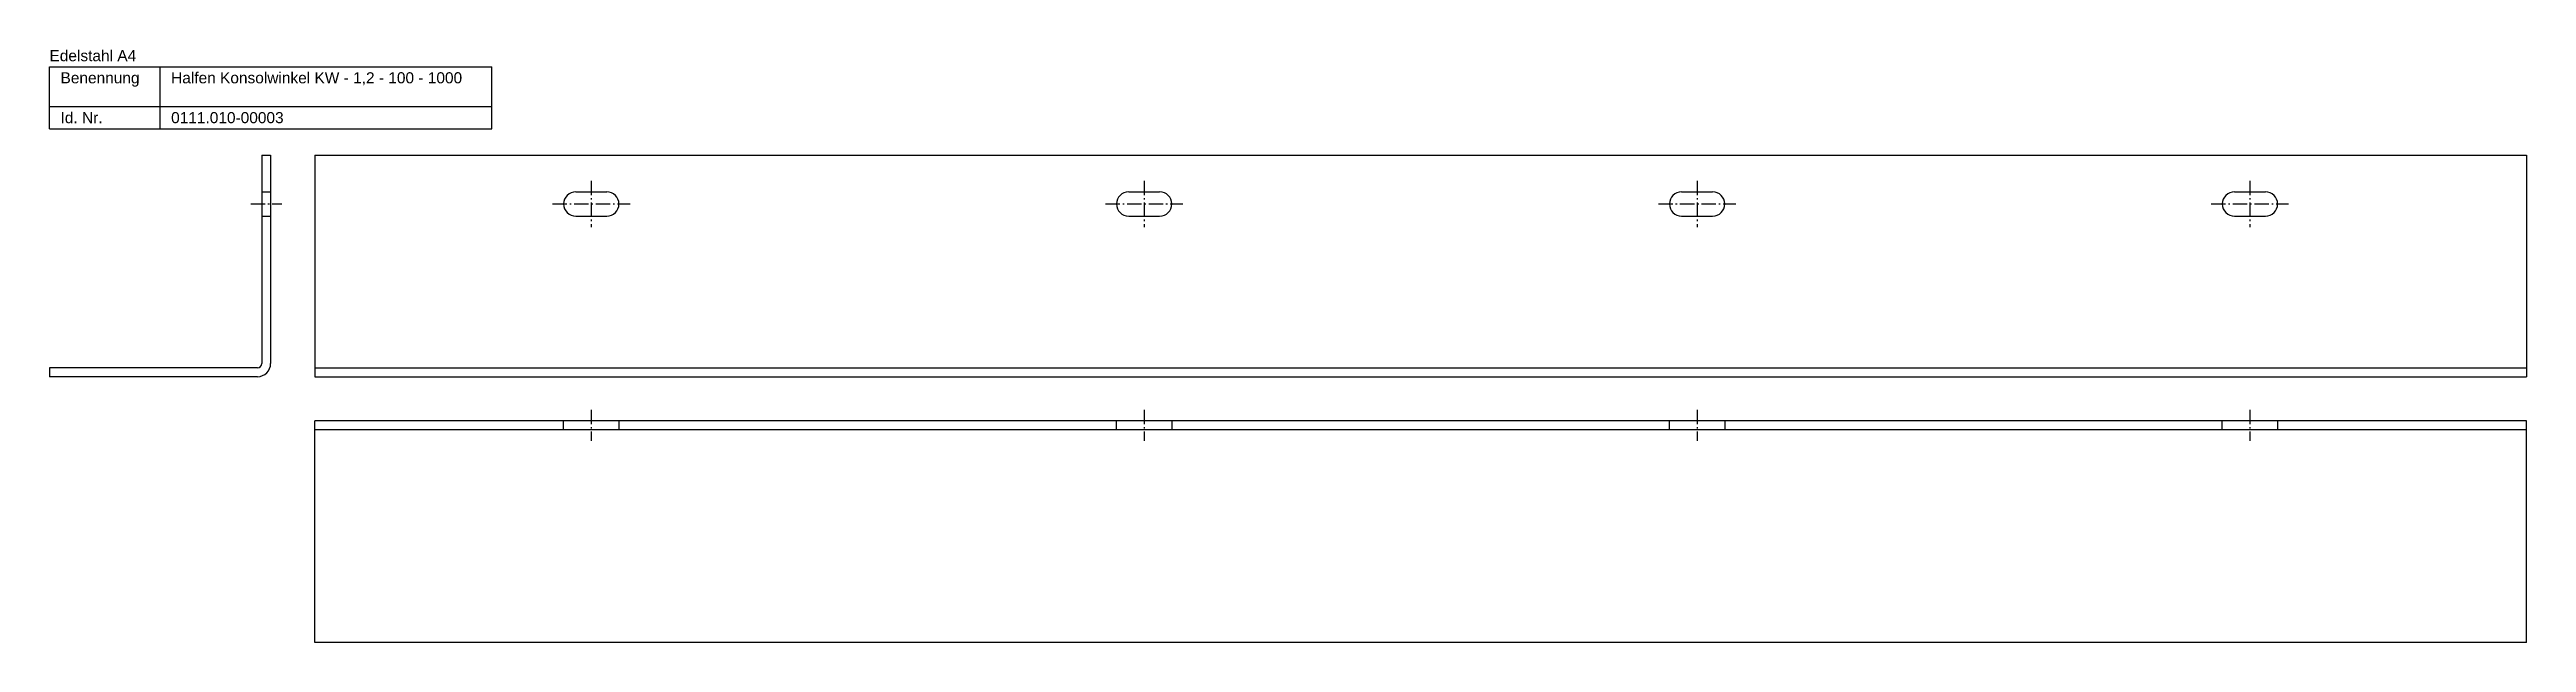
# Model space of a CAD drawing. Header units: millimetres. Extents: x 473 to 3243, y -1069 to 869.
# Drawn here: x 2063 to 3183, y 601 to 869 of the extents above; entities that cross this region are included whole.
import ezdxf

# ---------------------------------------------------------------- set-up
doc = ezdxf.new("R2010")
doc.units = ezdxf.units.MM
doc.linetypes.add('MITTELLINIE', pattern=[0.977, 0.65, -0.13, 0.067, -0.13])
doc.linetypes.add('VERDECKT', pattern=[9.525, 6.35, -3.175])
doc.layers.add('HALFEN-KONSOLANKER', color=2, linetype='CONTINUOUS')
doc.styles.add('ARIAL50', font='ARIAL.TTF', dxfattribs={"height": 5})

msp = doc.modelspace()

# ---------------------------------------------------------------- linework, layer by layer
at = {"layer": 'HALFEN-KONSOLANKER'}
for p, q in [((2063.1, 860.8), (2263.1, 860.8)), ((2063.1, 832.8), (2063.1, 860.8)), ((2113.1, 832.8), (2113.1, 860.8)), ((2263.1, 832.8), (2263.1, 860.8)), ((2063.1, 842.8), (2263.1, 842.8)), ((2063.1, 832.8), (2263.1, 832.8)), ((2159.1, 820.8), (2159.1, 726.8)), ((2159.1, 820.8), (2163.1, 820.8)), ((2163.1, 820.8), (2163.1, 726.8)), ((2183.1, 820.8), (3183.1, 820.8)), ((2183.1, 820.8), (2183.1, 720.8)), ((3183.1, 820.8), (3183.1, 720.8)), ((2301.1, 804.3), (2315.1, 804.3)), ((2551.1, 804.3), (2565.1, 804.3)), ((2801.1, 804.3), (2815.1, 804.3)), ((3051.1, 804.3), (3065.1, 804.3)), ((2301.1, 793.3), (2315.1, 793.3)), ((2551.1, 793.3), (2565.1, 793.3)), ((2801.1, 793.3), (2815.1, 793.3)), ((3051.1, 793.3), (3065.1, 793.3)), ((2157.1, 724.8), (2063.1, 724.8)), ((2063.1, 724.8), (2063.1, 720.8)), ((2157.1, 720.8), (2063.1, 720.8)), ((2183.1, 724.8), (3183.1, 724.8)), ((2183.1, 720.8), (3183.1, 720.8)), ((3183.1, 700.8), (2183.1, 700.8)), ((2183.1, 600.8), (2183.1, 700.8)), ((3183.1, 696.8), (2183.1, 696.8)), ((3183.1, 600.8), (3183.1, 700.8)), ((3183.1, 600.8), (2183.1, 600.8))]:
    msp.add_line(p, q, dxfattribs=at)
at = {"layer": 'HALFEN-KONSOLANKER', "color": 1, "linetype": 'MITTELLINIE', "ltscale": 10}
for p, q in [((2308.1, 809.3), (2308.1, 788.3)), ((2558.1, 809.3), (2558.1, 788.3)), ((2808.1, 809.3), (2808.1, 788.3)), ((3058.1, 809.3), (3058.1, 788.3)), ((2154.1, 798.8), (2168.1, 798.8)), ((2290.6, 798.8), (2325.6, 798.8)), ((2540.6, 798.8), (2575.6, 798.8)), ((2790.6, 798.8), (2825.6, 798.8)), ((3040.6, 798.8), (3075.6, 798.8)), ((2308.1, 705.8), (2308.1, 691.8)), ((2558.1, 705.8), (2558.1, 691.8)), ((2808.1, 705.8), (2808.1, 691.8)), ((3058.1, 705.8), (3058.1, 691.8))]:
    msp.add_line(p, q, dxfattribs=at)
at = {"layer": 'HALFEN-KONSOLANKER', "color": 1, "linetype": 'VERDECKT'}
for p, q in [((2159.1, 804.3), (2163.1, 804.3)), ((2159.1, 793.3), (2163.1, 793.3)), ((2295.6, 696.8), (2295.6, 700.8)), ((2320.6, 700.8), (2320.6, 696.8)), ((2545.6, 696.8), (2545.6, 700.8)), ((2570.6, 700.8), (2570.6, 696.8)), ((2795.6, 696.8), (2795.6, 700.8)), ((2820.6, 700.8), (2820.6, 696.8)), ((3045.6, 696.8), (3045.6, 700.8)), ((3070.6, 700.8), (3070.6, 696.8))]:
    msp.add_line(p, q, dxfattribs=at)
at = {"layer": 'HALFEN-KONSOLANKER'}
for centre, radius, start, end in [((2301.1, 798.8), 5.5, 90, 270), ((2315.1, 798.8), 5.5, 270, 90), ((2551.1, 798.8), 5.5, 90, 270), ((2565.1, 798.8), 5.5, 270, 90), ((2801.1, 798.8), 5.5, 90, 270), ((2815.1, 798.8), 5.5, 270, 90), ((3051.1, 798.8), 5.5, 90, 270), ((3065.1, 798.8), 5.5, 270, 90), ((2157.1, 726.8), 6, 270, 0), ((2157.1, 726.8), 2, 270, 0)]:
    msp.add_arc(centre, radius, start, end, dxfattribs=at)

# ---------------------------------------------------------------- texts
at = {"layer": 'HALFEN-KONSOLANKER', "style": 'ARIAL50'}
for s, p in [('Edelstahl A4', (2063.1, 863.3)), ('Benennung', (2068.1, 853.3)), ('Halfen Konsolwinkel KW - 1,2 - 100 - 1000', (2118.1, 853.3)), ('Id. Nr.', (2068.1, 835.3)), ('0111.010-00003', (2118.1, 835.3))]:
    msp.add_text(s, height=5, dxfattribs=at).set_placement(p)

doc.saveas('drawing.dxf')
